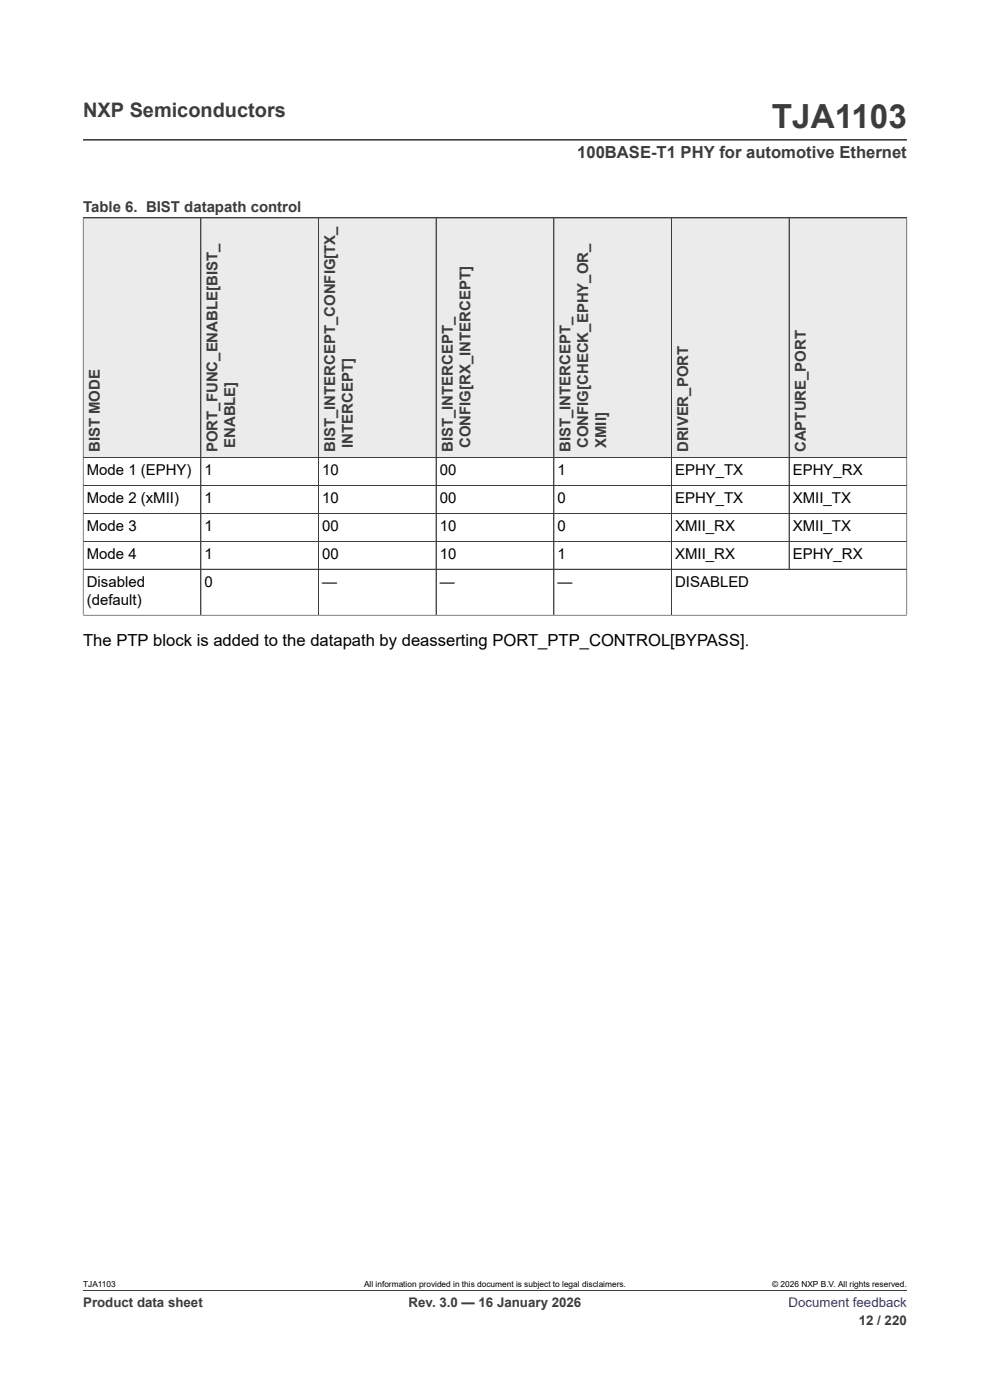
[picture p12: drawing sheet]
<svg xmlns="http://www.w3.org/2000/svg" width="210mm" height="297mm" viewBox="0 0 210 297" stroke-linecap="round" stroke-linejoin="round" font-family="sans-serif">
<defs><g id="words">
<text font-size="7.1" fill="#3c3c3c" x="163.7" y="27.2">TJA1103</text>
<text font-size="4.2" fill="#3c3c3c" x="17.6" y="24.8">NXP Semiconductors</text>
<text font-size="3.5" fill="#3c3c3c" x="122.4" y="33.5">100BASE-T1 PHY for automotive Ethernet</text>
<text font-size="3.5" x="17.6" y="137.1">The PTP block is added to the datapath by deasserting PORT_PTP_CONTROL[BYPASS].</text>
<g font-size="3.2" fill="#3c3c3c">
<text x="17.6" y="45.1">Table 6. BIST datapath control</text>
<text x="21.1" y="95.9" transform="rotate(-90 21.1 95.9)">BIST MODE</text>
<text x="46.1" y="95.9" transform="rotate(-90 46.1 95.9)">PORT_FUNC_ENABLE[BIST_</text>
<text x="49.9" y="95.1" transform="rotate(-90 49.9 95.1)">ENABLE]</text>
<text x="71.1" y="95.9" transform="rotate(-90 71.1 95.9)">BIST_INTERCEPT_CONFIG[TX_</text>
<text x="74.9" y="95.1" transform="rotate(-90 74.9 95.1)">INTERCEPT]</text>
<text x="96" y="95.9" transform="rotate(-90 96 95.9)">BIST_INTERCEPT_</text>
<text x="99.8" y="95.1" transform="rotate(-90 99.8 95.1)">CONFIG[RX_INTERCEPT]</text>
<text x="121" y="95.9" transform="rotate(-90 121 95.9)">BIST_INTERCEPT_</text>
<text x="124.8" y="95.1" transform="rotate(-90 124.8 95.1)">CONFIG[CHECK_EPHY_OR_</text>
<text x="128.6" y="95.1" transform="rotate(-90 128.6 95.1)">XMII]</text>
<text x="145.9" y="95.9" transform="rotate(-90 145.9 95.9)">DRIVER_PORT</text>
<text x="170.9" y="95.9" transform="rotate(-90 170.9 95.9)">CAPTURE_PORT</text>
</g>
<g font-size="3.2">
<text x="18.4" y="100.8">Mode 1 (EPHY)</text>
<text x="43.4" y="100.8">1</text>
<text x="68.3" y="100.8">10</text>
<text x="93.3" y="100.8">00</text>
<text x="118.3" y="100.8">1</text>
<text x="143.2" y="100.8">EPHY_TX</text>
<text x="168.2" y="100.8">EPHY_RX</text>
<text x="18.4" y="106.8">Mode 2 (xMII)</text>
<text x="43.4" y="106.8">1</text>
<text x="68.3" y="106.8">10</text>
<text x="93.3" y="106.8">00</text>
<text x="118.3" y="106.8">0</text>
<text x="143.2" y="106.8">EPHY_TX</text>
<text x="168.2" y="106.8">XMII_TX</text>
<text x="18.4" y="112.7">Mode 3</text>
<text x="43.4" y="112.7">1</text>
<text x="68.3" y="112.7">00</text>
<text x="93.3" y="112.7">10</text>
<text x="118.3" y="112.7">0</text>
<text x="143.2" y="112.7">XMII_RX</text>
<text x="168.2" y="112.7">XMII_TX</text>
<text x="18.4" y="118.6">Mode 4</text>
<text x="43.4" y="118.6">1</text>
<text x="68.3" y="118.6">00</text>
<text x="93.3" y="118.6">10</text>
<text x="118.3" y="118.6">1</text>
<text x="143.2" y="118.6">XMII_RX</text>
<text x="168.2" y="118.6">EPHY_RX</text>
<text x="18.4" y="124.6">Disabled</text>
<text x="43.4" y="124.6">0</text>
<text x="68.3" y="124.6">—</text>
<text x="93.3" y="124.6">—</text>
<text x="118.3" y="124.6">—</text>
<text x="143.2" y="124.6">DISABLED</text>
<text x="18.4" y="128.4">(default)</text>
</g>
<g font-size="2.8" fill="#3c3c3c">
<text x="17.6" y="277.3">Product data sheet</text>
<text x="86.7" y="277.3">Rev. 3.0 — 16 January 2026</text>
<text x="182.2" y="281">12 / 220</text>
</g>
<text font-size="2.8" fill="#00f" x="167.3" y="277.3">Document feedback</text>
<g font-size="1.8">
<text x="17.6" y="273.1">TJA1103</text>
<text x="77.2" y="273.1">All information provided in this document is subject to legal disclaimers.</text>
<text x="163.8" y="273.1">© 2026 NXP B.V. All rights reserved.</text>
</g>
</g></defs>
<path d="M17.6 29.7h174.8M17.6 46.2h174.8" fill="none" stroke="#3c3c3c" stroke-width=".21"/>
<path d="M17.7 46.3h24.8v50.7h-24.8z" fill="#ebebeb"/>
<path d="M17.6 46.2h25v50.9h-25z" fill="none" stroke="#3c3c3c" stroke-width=".21"/>
<path d="M42.7 46.3h24.8v50.7h-24.8z" fill="#ebebeb"/>
<path d="M42.6 46.2h25v50.9h-25z" fill="none" stroke="#3c3c3c" stroke-width=".21"/>
<path d="M67.6 46.3h24.8v50.7h-24.8z" fill="#ebebeb"/>
<path d="M67.6 46.2h24.9v50.9h-24.9z" fill="none" stroke="#3c3c3c" stroke-width=".21"/>
<path d="M92.6 46.3h24.8v50.7h-24.8z" fill="#ebebeb"/>
<path d="M92.5 46.2h25v50.9h-25z" fill="none" stroke="#3c3c3c" stroke-width=".21"/>
<path d="M117.5 46.3h24.9v50.7h-24.9z" fill="#ebebeb"/>
<path d="M117.5 46.2h24.9v50.9h-24.9z" fill="none" stroke="#3c3c3c" stroke-width=".21"/>
<path d="M142.5 46.3h24.8v50.7h-24.8z" fill="#ebebeb"/>
<path d="M142.4 46.2h25v50.9h-25z" fill="none" stroke="#3c3c3c" stroke-width=".21"/>
<path d="M167.5 46.3h24.8v50.7h-24.8z" fill="#ebebeb"/>
<g fill="none" stroke="#3c3c3c" stroke-width=".21">
<path d="M17.6 46.2h174.8v84.4M17.6 46.3v84.3M42.6 46.3v84.2M67.6 46.3v84.2M92.5 46.3v84.2M117.5 46.3v84.2M142.4 46.3v84.2M167.4 46.2v74.6M17.6 97.1h174.8M17.6 103h174.8M17.6 108.9h174.8M17.6 114.8h174.8"/>
<path d="M17.6 130.5h174.8M17.6 120.8h174.8M17.6 273.8h174.8"/>
</g>
<use href="#words"/>
</svg>
